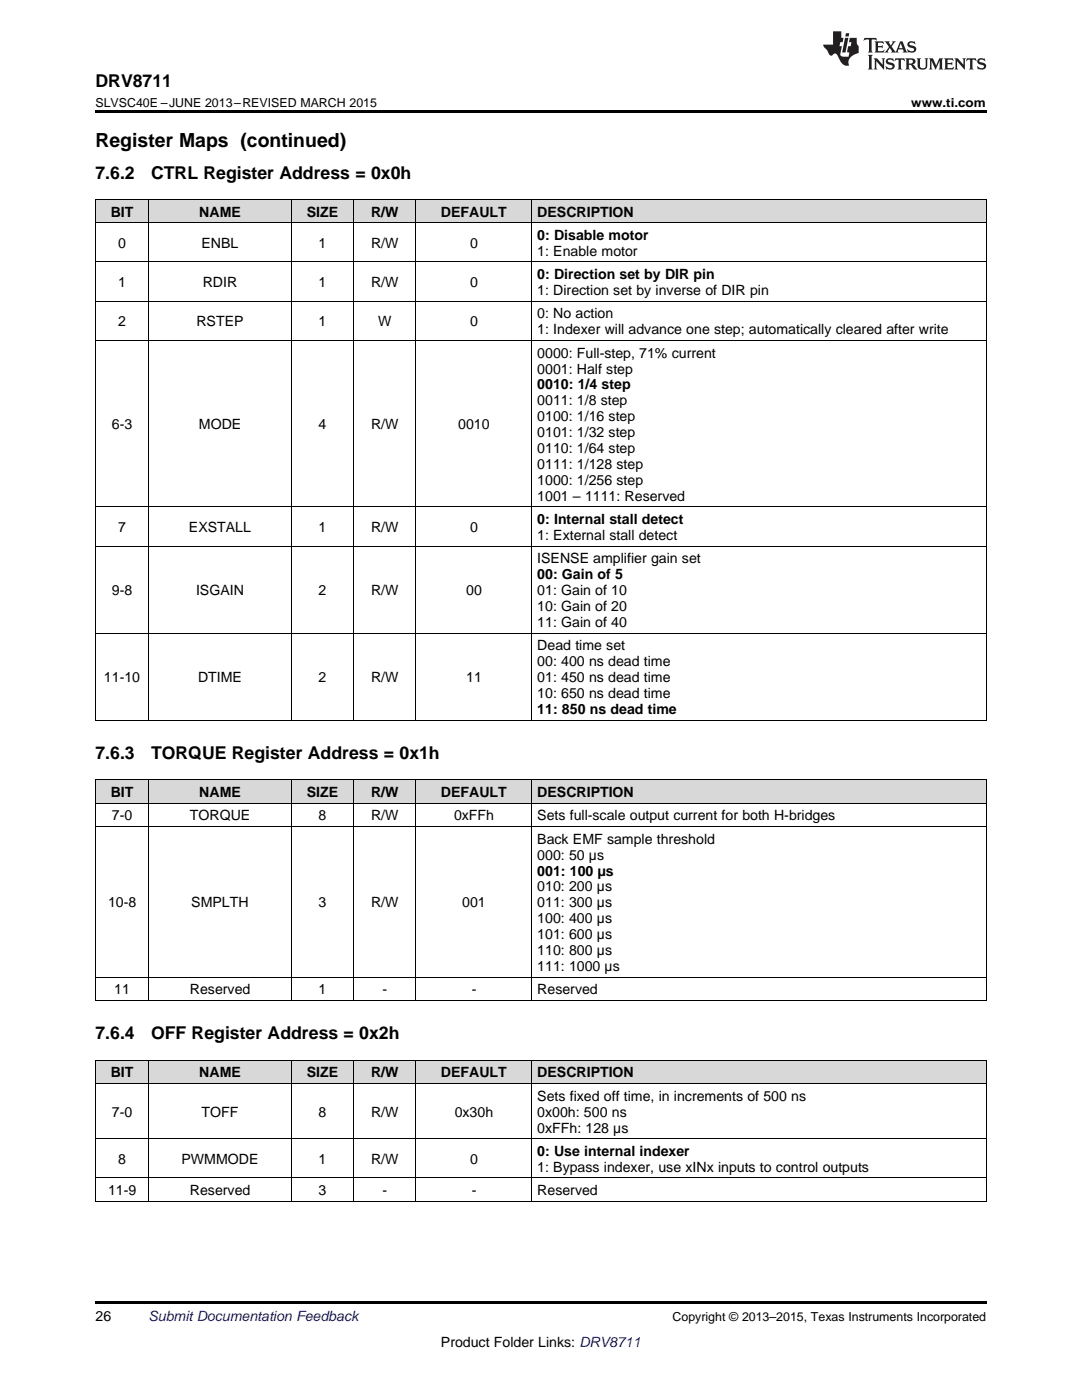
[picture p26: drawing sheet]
<svg xmlns="http://www.w3.org/2000/svg" width="216mm" height="279mm" viewBox="0 0 216 279" stroke-linecap="round" stroke-linejoin="round" font-family="sans-serif">
<defs><g id="words">
<text font-size="3.9" x="19" y="29.3">Register Maps (continued)</text>
<g font-size="3.5">
<text x="19" y="17.3">DRV8711</text>
<text x="19" y="35.6">7.6.2</text>
<text x="30.1" y="35.6">CTRL Register Address = 0x0h</text>
<text x="19" y="151.5">7.6.3</text>
<text x="30.1" y="151.5">TORQUE Register Address = 0x1h</text>
<text x="19" y="207.4">7.6.4</text>
<text x="30.1" y="207.4">OFF Register Address = 0x2h</text>
</g>
<g font-size="2.8">
<text x="22.1" y="43.2">BIT</text>
<text x="39.8" y="43.2">NAME</text>
<text x="61.2" y="43.2">SIZE</text>
<text x="74" y="43.2">R/W</text>
<text x="88" y="43.2">DEFAULT</text>
<text x="107.2" y="43.2">DESCRIPTION</text>
<text x="107.2" y="47.9">0: Disable motor</text>
<text x="23.6" y="49.5">0</text>
<text x="40.2" y="49.5">ENBL</text>
<text x="63.6" y="49.5">1</text>
<text x="74" y="49.5">R/W</text>
<text x="93.8" y="49.5">0</text>
<text x="107.2" y="51">1: Enable motor</text>
<text x="23.6" y="57.3">1</text>
<text x="40.5" y="57.3">RDIR</text>
<text x="63.6" y="57.3">1</text>
<text x="74" y="57.3">R/W</text>
<text x="93.8" y="57.3">0</text>
<text x="107.2" y="55.7">0: Direction set by DIR pin</text>
<text x="107.2" y="58.9">1: Direction set by inverse of DIR pin</text>
<text x="23.6" y="65.1">2</text>
<text x="39.2" y="65.1">RSTEP</text>
<text x="63.6" y="65.1">1</text>
<text x="75.5" y="65.1">W</text>
<text x="93.8" y="65.1">0</text>
<text x="107.2" y="63.5">0: No action</text>
<text x="107.2" y="66.7">1: Indexer will advance one step; automatically cleared after write</text>
<text x="107.2" y="71.4">0000: Full-step, 71% current</text>
<text x="107.2" y="74.5">0001: Half step</text>
<text x="107.2" y="77.7">0010: 1/4 step</text>
<text x="107.2" y="80.9">0011: 1/8 step</text>
<text x="22.3" y="85.7">6-3</text>
<text x="39.7" y="85.7">MODE</text>
<text x="63.6" y="85.7">4</text>
<text x="74" y="85.7">R/W</text>
<text x="91.4" y="85.7">0010</text>
<text x="107.2" y="84.1">0100: 1/16 step</text>
<text x="107.2" y="87.2">0101: 1/32 step</text>
<text x="107.2" y="90.4">0110: 1/64 step</text>
<text x="107.2" y="93.6">0111: 1/128 step</text>
<text x="107.2" y="96.8">1000: 1/256 step</text>
<text x="107.2" y="99.9">1001 – 1111: Reserved</text>
<text x="23.6" y="106.2">7</text>
<text x="37.7" y="106.2">EXSTALL</text>
<text x="63.6" y="106.2">1</text>
<text x="74" y="106.2">R/W</text>
<text x="93.8" y="106.2">0</text>
<text x="107.2" y="104.6">0: Internal stall detect</text>
<text x="107.2" y="107.8">1: External stall detect</text>
<text x="107.2" y="112.4">ISENSE amplifier gain set</text>
<text x="22.3" y="118.8">9-8</text>
<text x="39.1" y="118.8">ISGAIN</text>
<text x="63.6" y="118.8">2</text>
<text x="74" y="118.8">R/W</text>
<text x="93" y="118.8">00</text>
<text x="107.2" y="115.6">00: Gain of 5</text>
<text x="107.2" y="118.8">01: Gain of 10</text>
<text x="107.2" y="122">10: Gain of 20</text>
<text x="107.2" y="125.1">11: Gain of 40</text>
<text x="107.2" y="129.8">Dead time set</text>
<text x="20.7" y="136.1">11-10</text>
<text x="39.5" y="136.1">DTIME</text>
<text x="63.6" y="136.1">2</text>
<text x="74" y="136.1">R/W</text>
<text x="93" y="136.1">11</text>
<text x="107.2" y="133">00: 400 ns dead time</text>
<text x="107.2" y="136.1">01: 450 ns dead time</text>
<text x="107.2" y="139.3">10: 650 ns dead time</text>
<text x="107.2" y="142.5">11: 850 ns dead time</text>
<text x="22.1" y="159.1">BIT</text>
<text x="39.8" y="159.1">NAME</text>
<text x="61.2" y="159.1">SIZE</text>
<text x="74" y="159.1">R/W</text>
<text x="88" y="159.1">DEFAULT</text>
<text x="107.2" y="159.1">DESCRIPTION</text>
<text x="22.3" y="163.7">7-0</text>
<text x="37.9" y="163.7">TORQUE</text>
<text x="63.6" y="163.7">8</text>
<text x="74" y="163.7">R/W</text>
<text x="90.6" y="163.7">0xFFh</text>
<text x="107.2" y="163.7">Sets full-scale output current for both H-bridges</text>
<text x="107.2" y="168.4">Back EMF sample threshold</text>
<text x="107.2" y="171.6">000: 50 µs</text>
<text x="107.2" y="174.7">001: 100 µs</text>
<text x="107.2" y="177.9">010: 200 µs</text>
<text x="21.6" y="181.1">10-8</text>
<text x="38.2" y="181.1">SMPLTH</text>
<text x="63.6" y="181.1">3</text>
<text x="74" y="181.1">R/W</text>
<text x="92.2" y="181.1">001</text>
<text x="107.2" y="181.1">011: 300 µs</text>
<text x="107.2" y="184.3">100: 400 µs</text>
<text x="107.2" y="187.4">101: 600 µs</text>
<text x="107.2" y="190.6">110: 800 µs</text>
<text x="107.2" y="193.8">111: 1000 µs</text>
<text x="22.8" y="198.4">11</text>
<text x="37.9" y="198.4">Reserved</text>
<text x="63.6" y="198.4">1</text>
<text x="76.3" y="198.4">-</text>
<text x="94.1" y="198.4">-</text>
<text x="107.2" y="198.4">Reserved</text>
<text x="22.1" y="215">BIT</text>
<text x="39.8" y="215">NAME</text>
<text x="61.2" y="215">SIZE</text>
<text x="74" y="215">R/W</text>
<text x="88" y="215">DEFAULT</text>
<text x="107.2" y="215">DESCRIPTION</text>
<text x="107.2" y="219.7">Sets fixed off time, in increments of 500 ns</text>
<text x="22.3" y="222.8">7-0</text>
<text x="40.2" y="222.8">TOFF</text>
<text x="63.6" y="222.8">8</text>
<text x="74" y="222.8">R/W</text>
<text x="90.7" y="222.8">0x30h</text>
<text x="107.2" y="222.8">0x00h: 500 ns</text>
<text x="107.2" y="226">0xFFh: 128 µs</text>
<text x="23.6" y="232.3">8</text>
<text x="36.2" y="232.3">PWMMODE</text>
<text x="63.6" y="232.3">1</text>
<text x="74" y="232.3">R/W</text>
<text x="93.8" y="232.3">0</text>
<text x="107.2" y="230.7">0: Use internal indexer</text>
<text x="107.2" y="233.9">1: Bypass indexer, use xINx inputs to control outputs</text>
<text x="21.6" y="238.5">11-9</text>
<text x="37.9" y="238.5">Reserved</text>
<text x="63.6" y="238.5">3</text>
<text x="76.3" y="238.5">-</text>
<text x="94.1" y="238.5">-</text>
<text x="107.2" y="238.5">Reserved</text>
<text x="19" y="263.6">26</text>
<text x="88" y="268.9">Product Folder Links: DRV8711</text>
</g>
<text font-size="2.8" fill="#0000c8" x="29.6" y="263.6">Submit Documentation Feedback</text>
<g font-size="2.5">
<text x="19" y="21.4">SLVSC40E –JUNE 2013–REVISED MARCH 2015</text>
<text x="181.8" y="21.4">www.ti.com</text>
<text x="134.2" y="263.6">Copyright © 2013–2015, Texas Instruments Incorporated</text>
</g>
</g></defs>
<g fill="#d8d8d8">
<path d="M19 211.6h10.7v4.7h-10.7z"/>
<path d="M29.7 211.6h28.4v4.7h-28.4z"/>
<path d="M58.1 211.6h12.5v4.7h-12.5z"/>
<path d="M70.6 211.6h12.4v4.7h-12.4z"/>
<path d="M83 211.6h23.2v4.7h-23.2z"/>
<path d="M106.2 211.6h90.6v4.7h-90.6z"/>
<path d="M19 155.7h10.7v4.6h-10.7z"/>
<path d="M29.7 155.7h28.4v4.6h-28.4z"/>
<path d="M58.1 155.7h12.5v4.6h-12.5z"/>
<path d="M70.6 155.7h12.4v4.6h-12.4z"/>
<path d="M83 155.7h23.2v4.6h-23.2z"/>
<path d="M106.2 155.7h90.6v4.6h-90.6z"/>
<path d="M19 39.8h10.7v4.7h-10.7z"/>
<path d="M29.7 39.8h28.4v4.7h-28.4z"/>
<path d="M58.1 39.8h12.5v4.7h-12.5z"/>
<path d="M70.6 39.8h12.4v4.7h-12.4z"/>
<path d="M83 39.8h23.2v4.7h-23.2z"/>
<path d="M106.2 39.8h90.6v4.7h-90.6z"/>
</g>
<path d="M19 22h177.8v.5h-177.8zM19 143.7l.2 .1zM58 143.7l.1 .1zM70.5 143.7l.1 .1zM82.9 143.7l.1 .1zM106 143.7l.2 .1zM196.7 143.7l.1 .1zM19 259.7h177.8v.5h-177.8z" fill="#000"/>
<g fill="none" stroke="#000" stroke-width=".2">
<path d="M19 39.8h177.8M19.1 39.8v104M29.7 39.8v104M58.1 39.8v104M70.5 39.8v104M83 39.8v104M106.1 39.8v104M196.8 39.8v104M19 52.3h177.8M19 44.4h177.8M19 67.9h177.8M19 60.1h177.8"/>
<path d="M19 109h177.8M19 101.2h177.8M19 126.3h177.8M19 155.6h177.8M19 143.7h177.8M19.1 155.7v44M29.7 155.7v44M58.1 155.7v44M70.5 155.7v44M83 155.7v44M106.1 155.7v44M196.8 155.7v44"/>
<path d="M19 164.9h177.8M19 160.3h177.8M19 199.7h177.8M19 195h177.8M19 216.2h177.8M19 211.6h177.8M19.1 211.6v28.2M29.7 211.6v28.2M58.1 211.6v28.2M70.5 211.6v28.2M83 211.6v28.2M106.1 211.6v28.2"/>
<path d="M196.8 211.6v28.2M19 239.7h177.8M19 235.1h177.8M19 227.2h177.8"/>
</g>
<g fill="#231f20">
<path d="M172.5 7.6l-.1 .5 .4-.2h.6v.1v2.1l-.2 .4h.9l-.2-.4v-2.1l.1-.1h.5l.5 .2-.2-.5zM174.5 8.3l.2 .3v1.5l-.2 .4h1.8l.2-.6a1.04 1.04 0 0 1-1.3 .2v-.7h.6l.3 .2v-.6l-.3 .2h-.6v-.6l.8-.1 .4 .3-.2-.5zM176.5 8.3l.9 1.1-.9 1.1h.8l-.2-.2 .4-.7 .5 .7-.2 .2h1.5l-.2-.2 .2-.4h.9l.1 .4-.2 .2h1l-.3-.3-.7-1.9h-.5l-.9 2-.8-1 .9-1h-.8l.1 .3-.4 .5-.3-.6 .1-.2zM179.7 8.6l.4 1h-.7zM181.3 8.4a.63 .63 0 0 0-.2 .7 .63 .63 0 0 0 .6 .4l.6 .2 .1 .2a.75 .75 0 0 1-.7 .4 .75 .75 0 0 1-.6-.5l.1 .7 .1-.1a1.11 1.11 0 0 0 1.5-.6 1.13 1.13 0 0 0-1.2-.8l-.1-.4a1.04 1.04 0 0 1 1.2 .2l-.2-.5-.2 .1-.4-.2zM173.2 10.9l.2 .4v2.2l-.2 .4h1l-.3-.4v-2.2l.3-.4zM174.3 11.6l.3 .4v1.5l-.3 .4h.8l-.2-.4v-1.3l1.5 1.7v-1.9l.2-.4h-.7l.2 .4v.9l-1.1-1.3zM177 11.8a.62 .62 0 0 0-.2 .7 .62 .62 0 0 0 .6 .4l.6 .1 .1 .3a.76 .76 0 0 1-.7 .3 .76 .76 0 0 1-.7-.4l.2 .7 .1-.1a1.11 1.11 0 0 0 1.5-.6 1.13 1.13 0 0 0-1.2-.8l-.1-.4a1.04 1.04 0 0 1 1.2 .2l-.2-.6-.2 .1-.5-.1zM178.7 11.6l-.2 .6a.61 .61 0 0 1 .8-.3v1.6l-.2 .4h.9l-.2-.4v-1.6a.63 .63 0 0 1 .7 .3l-.1-.6zM180.6 11.6l.3 .4v1.5l-.3 .4h1l-.2-.2-.1-.8 .6 .2a.76 .76 0 0 0 1.2 .7l-1-1a.58 .58 0 0 0 .6-.5 .58 .58 0 0 0-.5-.6zM181.4 11.9h.1a.45 .45 0 0 1 .5 .1 .45 .45 0 0 1 .1 .5l-.8 .2zM182.9 11.6l.2 .2a2.17 2.17 0 0 0 .3 1.9 .99 .99 0 0 0 1.6-.6v-1.1l.2-.4h-.7l.2 .2a1.92 1.92 0 0 1-.2 1.8 .6 .6 0 0 1-.9-.5v-1.1l.2-.4zM185.4 11.6l.2 .4v1.5l-.2 .4h.7l-.2-.4v-1.4l.8 1.8 .8-1.8v1.4l-.2 .4h.9l-.2-.4v-1.5l.2-.4h-.8l-.6 1.5-.6-1.5zM188.4 11.6l.2 .4v1.5l-.2 .4h1.8l.1-.6a1.04 1.04 0 0 1-1.2 .1v-.6h.5l.4 .2v-.6l-.4 .2h-.5v-.7h.8l.3 .3-.1-.6zM190.5 11.6l.2 .4v1.5l-.2 .4h.7l-.2-.4v-1.3l1.5 1.7v-1.9l.2-.4h-.7l.2 .4v.9l-1.1-1.3zM192.9 11.6l-.1 .6a.61 .61 0 0 1 .7-.3l.1 1.6-.3 .4h1l-.3-.4 .1-1.6a.63 .63 0 0 1 .7 .3l-.1-.6zM195.2 11.8a.62 .62 0 0 0-.2 .7 .62 .62 0 0 0 .6 .4l.6 .1 .1 .3a.76 .76 0 0 1-.7 .3 .76 .76 0 0 1-.6-.4l.1 .7 .1-.1a1.11 1.11 0 0 0 1.6-.6 1.13 1.13 0 0 0-1.3-.8l-.1-.4a1.04 1.04 0 0 1 1.2 .2l-.1-.6-.2 .1-.5-.1z"/>
<path d="M166.2 6.3v2.6h-1.9v.4l.8 .9a.91 .91 0 0 0 1 .8 .56 .56 0 0 1 .5-.3 .56 .56 0 0 1 .5 .3l.4 .8a1.53 1.53 0 0 0 1.9 1.2 1.54 1.54 0 0 1 1-2.1l.9-.3v-1.4a1.52 1.52 0 0 1-.4-1.6h-1.3l-.2 .8h.5l-.2 .8h-.5l-.1 1v.2l.4 .1-.2 .8a1.93 1.93 0 0 1-1.6-.3l.3-1.8h-.5l.2-.8h.4l.2-.8h-.4v-1.3zM168.6 7.6l-.6 2.9h.7l.6-2.9zM168.8 6.6l-.1 .7h.6l.2-.7z"/>
</g>
<use href="#words"/>
</svg>
